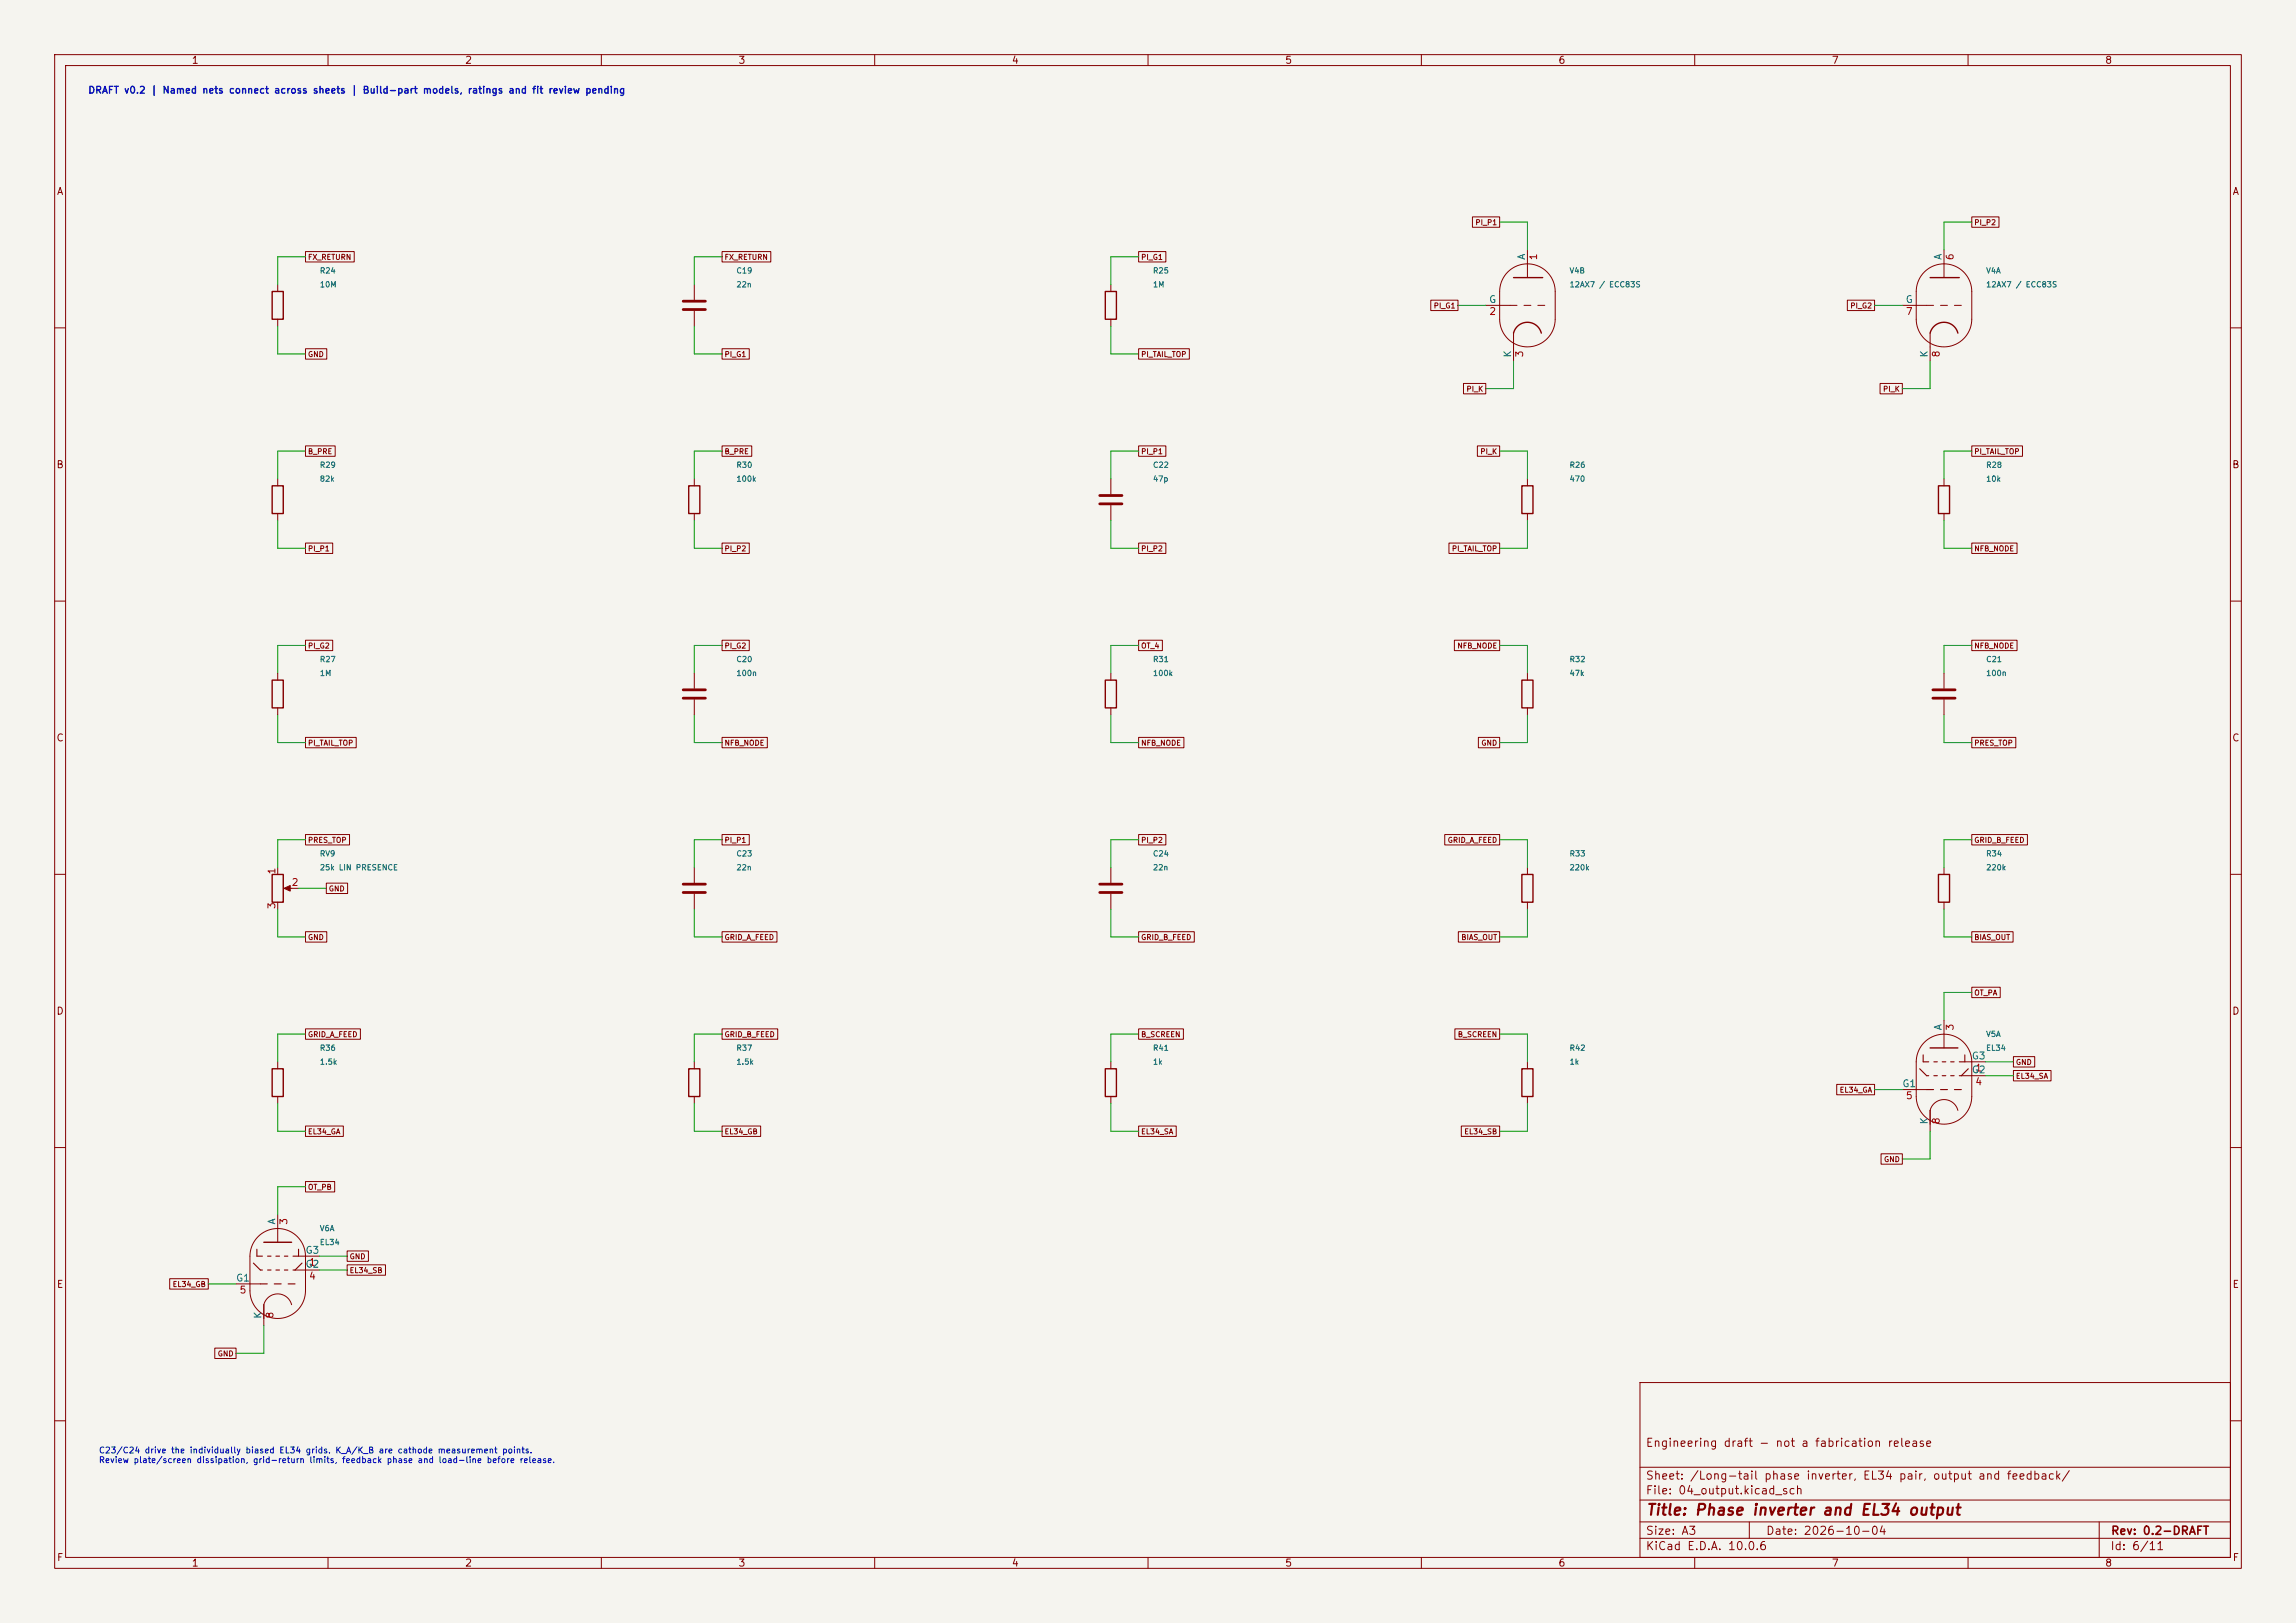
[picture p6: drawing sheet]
<svg xmlns="http://www.w3.org/2000/svg" width="420mm" height="297mm" viewBox="0 0 420 297" stroke-linecap="round" stroke-linejoin="round" font-family="sans-serif">
<defs><g id="words">
<text font-size="2" fill="#840000" x="301" y="277.8">Title: Phase inverter and EL34 output</text>
<g font-size="1.5" fill="#840000">
<text x="300.9" y="265.1">Engineering draft - not a fabrication release</text>
<text x="300.9" y="273.8">File: 04_output.kicad_sch</text>
<text x="300.9" y="271.1">Sheet: /Long-tail phase inverter, EL34 pair, output and feedback/</text>
<text x="300.9" y="281.2">Size: A3</text>
<text x="322.9" y="281.2">Date: 2026-10-04</text>
<text x="386" y="281.2">Rev: 0.2-DRAFT</text>
<text x="300.9" y="284">KiCad E.D.A. 10.0.6</text>
<text x="385.9" y="284">Id: 6/11</text>
</g>
<g font-size="1.3" fill="#840000">
<text x="35" y="12">1</text>
<text x="85" y="12">2</text>
<text x="135" y="12">3</text>
<text x="185" y="12">4</text>
<text x="235" y="12">5</text>
<text x="285" y="12">6</text>
<text x="335" y="12">7</text>
<text x="385" y="12">8</text>
<text x="10.3" y="36">A</text>
<text x="408.3" y="36">A</text>
<text x="10.2" y="86">B</text>
<text x="408.2" y="86">B</text>
<text x="10.2" y="136">C</text>
<text x="408.2" y="136">C</text>
<text x="10.2" y="186">D</text>
<text x="408.2" y="186">D</text>
<text x="10.3" y="236">E</text>
<text x="408.3" y="236">E</text>
<text x="10.3" y="286">F</text>
<text x="35" y="287">1</text>
<text x="85" y="287">2</text>
<text x="135" y="287">3</text>
<text x="185" y="287">4</text>
<text x="235" y="287">5</text>
<text x="285" y="287">6</text>
<text x="335" y="287">7</text>
<text x="385" y="287">8</text>
<text x="408.3" y="286">F</text>
</g>
<text font-size="1.3" fill="#0000c2" x="16" y="17.4">DRAFT v0.2 | Named nets connect across sheets | Build-part models, ratings and fit review pending</text>
<g font-size="1.3" fill="#006464">
<text x="279.3" y="47.7" transform="rotate(-90 279.3 47.7)">A</text>
<text x="355.5" y="47.7" transform="rotate(-90 355.5 47.7)">A</text>
<text x="272.3" y="55.7">G</text>
<text x="348.5" y="55.7">G</text>
<text x="276.7" y="65.5" transform="rotate(-90 276.7 65.5)">K</text>
<text x="352.9" y="65.5" transform="rotate(-90 352.9 65.5)">K</text>
<text x="355.5" y="188.6" transform="rotate(-90 355.5 188.6)">A</text>
<text x="360.6" y="194.2">G3</text>
<text x="360.6" y="196.7">G2</text>
<text x="347.9" y="199.3">G1</text>
<text x="352.9" y="205.9" transform="rotate(-90 352.9 205.9)">K</text>
<text x="50.7" y="224.2" transform="rotate(-90 50.7 224.2)">A</text>
<text x="55.8" y="229.7">G3</text>
<text x="55.8" y="232.3">G2</text>
<text x="43.1" y="234.8">G1</text>
<text x="48.1" y="241.4" transform="rotate(-90 48.1 241.4)">K</text>
</g>
<g font-size="1.3" fill="#a90000">
<text x="281.5" y="47.7" transform="rotate(-90 281.5 47.7)">1</text>
<text x="357.7" y="47.7" transform="rotate(-90 357.7 47.7)">6</text>
<text x="272.3" y="57.9">2</text>
<text x="348.5" y="57.9">7</text>
<text x="278.9" y="65.5" transform="rotate(-90 278.9 65.5)">3</text>
<text x="355.1" y="65.5" transform="rotate(-90 355.1 65.5)">8</text>
<text x="50.7" y="160.1" transform="rotate(-90 50.7 160.1)">1</text>
<text x="50.7" y="166.5" transform="rotate(-90 50.7 166.5)">3</text>
<text x="53.2" y="162.4">2</text>
<text x="357.7" y="188.7" transform="rotate(-90 357.7 188.7)">3</text>
<text x="361.2" y="196.4">1</text>
<text x="348.5" y="201.5">5</text>
<text x="361.2" y="198.9">4</text>
<text x="355.1" y="205.8" transform="rotate(-90 355.1 205.8)">8</text>
<text x="52.9" y="224.3" transform="rotate(-90 52.9 224.3)">3</text>
<text x="56.4" y="231.9">1</text>
<text x="43.7" y="237">5</text>
<text x="56.4" y="234.5">4</text>
<text x="50.3" y="241.4" transform="rotate(-90 50.3 241.4)">8</text>
</g>
<g font-size="1.1" fill="#0000c2">
<text x="18" y="266.2">C23/C24 drive the individually biased EL34 grids. K_A/K_B are cathode measurement points.</text>
<text x="18" y="268">Review plate/screen dissipation, grid-return limits, feedback phase and load-line before release.</text>
</g>
<g font-size="1" fill="#840000">
<text x="269.8" y="41.4">PI_P1</text>
<text x="361" y="41.4">PI_P2</text>
<text x="56.2" y="47.8">FX_RETURN</text>
<text x="132.4" y="47.8">FX_RETURN</text>
<text x="208.6" y="47.8">PI_G1</text>
<text x="262.2" y="56.7">PI_G1</text>
<text x="338.4" y="56.7">PI_G2</text>
<text x="56.2" y="65.6">GND</text>
<text x="132.4" y="65.6">PI_G1</text>
<text x="208.6" y="65.6">PI_TAIL_TOP</text>
<text x="268.2" y="71.9">PI_K</text>
<text x="344.4" y="71.9">PI_K</text>
<text x="56.2" y="83.3">B_PRE</text>
<text x="132.4" y="83.3">B_PRE</text>
<text x="208.6" y="83.3">PI_P1</text>
<text x="270.7" y="83.3">PI_K</text>
<text x="361" y="83.3">PI_TAIL_TOP</text>
<text x="56.2" y="101.1">PI_P1</text>
<text x="132.4" y="101.1">PI_P2</text>
<text x="208.6" y="101.1">PI_P2</text>
<text x="265.5" y="101.1">PI_TAIL_TOP</text>
<text x="361" y="101.1">NFB_NODE</text>
<text x="56.2" y="118.9">PI_G2</text>
<text x="132.4" y="118.9">PI_G2</text>
<text x="208.6" y="118.9">OT_4</text>
<text x="266.5" y="118.9">NFB_NODE</text>
<text x="361" y="118.9">NFB_NODE</text>
<text x="56.2" y="136.7">PI_TAIL_TOP</text>
<text x="132.4" y="136.7">NFB_NODE</text>
<text x="208.6" y="136.7">NFB_NODE</text>
<text x="270.9" y="136.7">GND</text>
<text x="361" y="136.7">PRES_TOP</text>
<text x="56.2" y="154.5">PRES_TOP</text>
<text x="132.4" y="154.5">PI_P1</text>
<text x="208.6" y="154.5">PI_P2</text>
<text x="264.7" y="154.5">GRID_A_FEED</text>
<text x="361" y="154.5">GRID_B_FEED</text>
<text x="60.1" y="163.3">GND</text>
<text x="56.2" y="172.2">GND</text>
<text x="132.4" y="172.2">GRID_A_FEED</text>
<text x="208.6" y="172.2">GRID_B_FEED</text>
<text x="267.2" y="172.2">BIAS_OUT</text>
<text x="361" y="172.2">BIAS_OUT</text>
<text x="361" y="182.4">OT_PA</text>
<text x="56.2" y="190">GRID_A_FEED</text>
<text x="132.4" y="190">GRID_B_FEED</text>
<text x="208.6" y="190">B_SCREEN</text>
<text x="266.6" y="190">B_SCREEN</text>
<text x="368.7" y="197.6">EL34_SA</text>
<text x="368.7" y="195.1">GND</text>
<text x="336.4" y="200.2">EL34_GA</text>
<text x="56.2" y="207.8">EL34_GA</text>
<text x="132.4" y="207.8">EL34_GB</text>
<text x="208.6" y="207.8">EL34_SA</text>
<text x="267.8" y="207.8">EL34_SB</text>
<text x="344.5" y="212.9">GND</text>
<text x="56.2" y="218">OT_PB</text>
<text x="63.9" y="233.2">EL34_SB</text>
<text x="63.9" y="230.7">GND</text>
<text x="31.5" y="235.7">EL34_GB</text>
<text x="39.7" y="248.4">GND</text>
</g>
<g font-size="1" fill="#006464">
<text x="58.4" y="50.3">R24</text>
<text x="58.4" y="52.8">10M</text>
<text x="134.6" y="50.3">C19</text>
<text x="134.6" y="52.8">22n</text>
<text x="210.8" y="50.3">R25</text>
<text x="210.8" y="52.8">1M</text>
<text x="287" y="50.3">V4B</text>
<text x="287" y="52.8">12AX7 / ECC83S</text>
<text x="363.2" y="50.3">V4A</text>
<text x="363.2" y="52.8">12AX7 / ECC83S</text>
<text x="58.4" y="85.8">R29</text>
<text x="58.4" y="88.4">82k</text>
<text x="134.6" y="85.8">R30</text>
<text x="134.6" y="88.4">100k</text>
<text x="210.8" y="85.8">C22</text>
<text x="210.8" y="88.4">47p</text>
<text x="287" y="85.8">R26</text>
<text x="287" y="88.4">470</text>
<text x="363.2" y="85.8">R28</text>
<text x="363.2" y="88.4">10k</text>
<text x="58.4" y="121.4">R27</text>
<text x="58.4" y="123.9">1M</text>
<text x="134.6" y="121.4">C20</text>
<text x="134.6" y="123.9">100n</text>
<text x="210.8" y="121.4">R31</text>
<text x="210.8" y="123.9">100k</text>
<text x="287" y="121.4">R32</text>
<text x="287" y="123.9">47k</text>
<text x="363.2" y="121.4">C21</text>
<text x="363.2" y="123.9">100n</text>
<text x="58.4" y="157">RV9</text>
<text x="58.4" y="159.5">25k LIN PRESENCE</text>
<text x="134.6" y="157">C23</text>
<text x="134.6" y="159.5">22n</text>
<text x="210.8" y="157">C24</text>
<text x="210.8" y="159.5">22n</text>
<text x="287" y="157">R33</text>
<text x="287" y="159.5">220k</text>
<text x="363.2" y="157">R34</text>
<text x="363.2" y="159.5">220k</text>
<text x="363.2" y="190">V5A</text>
<text x="58.4" y="192.5">R36</text>
<text x="58.4" y="195.1">1.5k</text>
<text x="134.6" y="192.5">R37</text>
<text x="134.6" y="195.1">1.5k</text>
<text x="210.8" y="192.5">R41</text>
<text x="210.8" y="195.1">1k</text>
<text x="287" y="192.5">R42</text>
<text x="287" y="195.1">1k</text>
<text x="363.2" y="192.5">EL34</text>
<text x="58.4" y="225.5">V6A</text>
<text x="58.4" y="228.1">EL34</text>
</g>
</g></defs>
<path d="M0 0h420v297h-420z" fill="#f5f4ef" stroke="#f5f4ef" stroke-width=".18"/>
<g fill="none" stroke="#840000" stroke-width=".18">
<path d="M10 10h400v277h-400zM12 12h396v273h-396zM60 10v2M110 10v2M160 10v2M210 10v2M260 10v2M310 10v2M360 10v2M269.3 39.7h5v1.9h-5zM360.7 39.7h5v1.9h-5zM50.8 52.1v1.2"/>
<path d="M50.8 58.4v1.3M55.9 46h8.9v1.9h-8.9zM127 52.1v2.8M127 56.9v2.8M132.1 46h8.9v1.9h-8.9zM203.2 52.1v1.2M203.2 58.4v1.3M208.3 46h5v1.9h-5zM261.7 54.9h5v1.9h-5zM271.8 55.9h5.7M275.8 49.8a5.1 5.1 0 0 1 5.5-1.1 5.1 5.1 0 0 1 3.2 4.6v5.1a5.1 5.1 0 0 1-5.1 5.1 5.1 5.1 0 0 1-5.1-5.1v-5.1a5.1 5.1 0 0 1 1.5-3.5zM278.8 55.9h1.2"/>
<path d="M279.4 45.7v5.1M281.3 55.9h1.3M337.9 54.9h5v1.9h-5zM348 55.9h5.7M352 49.8a5.1 5.1 0 0 1 5.5-1.1 5.1 5.1 0 0 1 3.2 4.6v5.1a5.1 5.1 0 0 1-5.1 5.1 5.1 5.1 0 0 1-5.1-5.1v-5.1a5.1 5.1 0 0 1 1.5-3.5zM355 55.9h1.2M355.6 45.7v5.1M357.5 55.9h1.3M10 60h2M55.9 63.8h3.9v1.9h-3.9zM132.1 63.8h5v1.9h-5zM208.3 63.8h9.3v1.9h-9.3z"/>
<path d="M267.7 70.2h4.1v1.9h-4.1zM276.9 61v5M343.9 70.2h4.1v1.9h-4.1zM353.1 61v5M408 60h2M50.8 87.6v1.3M50.8 94v1.3M55.9 99.4h5v1.9h-5zM55.9 81.6h5.4v1.9h-5.4zM127 87.6v1.3M127 94v1.3M132.1 81.6h5.4v1.9h-5.4z"/>
<path d="M132.1 99.4h5v1.9h-5zM203.2 87.6v2.8M203.2 92.5v2.8M208.3 99.4h5v1.9h-5zM208.3 81.6h5v1.9h-5zM265 99.4h9.3v1.9h-9.3zM270.2 81.6h4.1v1.9h-4.1zM279.4 87.6v1.3M279.4 94v1.3M355.6 87.6v1.3M355.6 94v1.3M360.7 81.6h9.3v1.9h-9.3z"/>
<path d="M360.7 99.4h8.3v1.9h-8.3zM10 110h2M55.9 117.2h5v1.9h-5zM132.1 117.2h5v1.9h-5zM208.3 117.2h4.3v1.9h-4.3zM266 117.2h8.3v1.9h-8.3zM360.7 117.2h8.3v1.9h-8.3zM408 110h2M50.8 123.2v1.3M50.8 129.5v1.3M55.9 134.9h9.3v1.9h-9.3zM127 123.2v2.8"/>
<path d="M127 128v2.8M132.1 134.9h8.3v1.9h-8.3zM203.2 123.2v1.3M203.2 129.5v1.3M208.3 134.9h8.3v1.9h-8.3zM270.4 134.9h3.9v1.9h-3.9zM279.4 123.2v1.3M279.4 129.5v1.3M355.6 123.2v2.8M355.6 128v2.8M360.7 134.9h8v1.9h-8zM10 160h2"/>
<path d="M50.8 158.8v1.2M55.9 152.7h8v1.9h-8zM127 158.8v2.7M132.1 152.7h5v1.9h-5zM203.2 158.8v2.7M208.3 152.7h5v1.9h-5zM264.3 152.7h10v1.9h-10zM279.4 158.8v1.2M355.6 158.8v1.2M360.7 152.7h10.2v1.9h-10.2zM408 160h2M50.8 165.1v1.3"/>
<path d="M52.3 162.6h2.3M55.9 170.5h3.9v1.9h-3.9zM59.7 161.6h3.9v1.9h-3.9zM127 163.6v2.8M132.1 170.5h10v1.9h-10zM203.2 163.6v2.8M208.3 170.5h10.2v1.9h-10.2zM266.8 170.5h7.5v1.9h-7.5zM279.4 165.1v1.3M355.6 165.1v1.3M360.7 170.5h7.5v1.9h-7.5zM50.8 194.3v1.3"/>
<path d="M55.9 188.3h10v1.9h-10zM127 194.3v1.3M132.1 188.3h10.2v1.9h-10.2zM203.2 194.3v1.3M208.3 188.3h8.2v1.9h-8.2zM266.1 188.3h8.2v1.9h-8.2zM279.4 194.3v1.3M336 198.4h6.9v1.9h-6.9zM348 199.4h4.4M352 190.8a5.1 5.1 0 0 1 5.5-1.2 5.1 5.1 0 0 1 3.2 4.7v6.4a5.1 5.1 0 0 1-5.1 5 5.1 5.1 0 0 1-5.1-5v-6.4a5.1 5.1 0 0 1 1.5-3.5zM355.6 186.7v5.1M358.8 196.9h4.4"/>
<path d="M359.5 194.3h3.7M360.7 180.7h5.2v1.9h-5.2zM368.3 195.9h6.9v1.9h-6.9zM368.3 193.4h3.9v1.9h-3.9zM10 210h2M50.8 200.7v1.2M55.9 216.2h5.3v1.9h-5.3zM55.9 206.1h6.9v1.9h-6.9zM127 200.7v1.2M132.1 206.1h7v1.9h-7zM203.2 200.7v1.2M208.3 206.1h6.9v1.9h-6.9z"/>
<path d="M267.3 206.1h7v1.9h-7zM279.4 200.7v1.2M344.1 211.1h3.9v1.9h-3.9zM358.1 203.2a2.62 2.62 0 0 0-2.5-2 2.62 2.62 0 0 0-2.5 2v3.8M408 210h2M31 234h7.1v1.9h-7.1zM43.2 234.9h4.4M47.2 226.3a5.1 5.1 0 0 1 5.5-1.1 5.1 5.1 0 0 1 3.2 4.7v6.3a5.1 5.1 0 0 1-5.1 5.1 5.1 5.1 0 0 1-5.1-5.1v-6.3a5.1 5.1 0 0 1 1.5-3.6zM50.8 222.2v5.1M53.3 238.8a2.62 2.62 0 0 0-2.5-2 2.62 2.62 0 0 0-2.5 2v3.8M54 232.4h4.4M54.7 229.9h3.7"/>
<path d="M63.5 231.5h7v1.9h-7zM63.5 228.9h3.9v1.9h-3.9zM39.3 246.7h3.9v1.9h-3.9zM300 253h108v32h-108zM10 260h2M300 278.5h108M300 274.5h108M300 268.5h108M320 278.5v3M384 278.5v6.5M408 260h2M60 285v2"/>
<path d="M110 285v2M160 285v2M210 285v2M260 285v2M300 281.5h108M310 285v2M360 285v2"/>
</g>
<path d="M125 55.1h4M125 56.6h4M201.2 90.7h4M201.2 92.2h4M125 126.2h4M125 127.8h4M353.6 126.2h4M353.6 127.8h4M125 161.8h4M125 163.3h4M201.2 161.8h4M201.2 163.3h4" fill="none" stroke="#840000" stroke-width=".51"/>
<g fill="none" stroke="#840000" stroke-width=".2">
<path d="M351.2 195.6l1.2 1.3h.4M351.8 193v1.3h1M352.4 199.4h1.3M353.7 194.3h.7M353.7 196.9h.7M355 199.4h1.2M355.3 194.3h.6M355.3 196.9h.6M356.8 194.3h.7M356.8 196.9h.7M357.5 199.4h1.3M359.4 193v1.3h-1"/>
<path d="M360 195.6l-1.2 1.3h-.4M46.4 231.1l1.2 1.3h.4M47 228.6v1.3h1M47.6 234.9h1.3M48.9 229.9h.7M48.9 232.4h.7M50.2 234.9h1.2M50.5 229.9h.6M50.5 232.4h.6M52 229.9h.7M52 232.4h.7M52.7 234.9h1.3"/>
<path d="M54.6 228.6v1.3h-1M55.2 231.1l-1.2 1.3h-.4"/>
</g>
<g fill="none" stroke="#840000" stroke-width=".25">
<path d="M49.8 53.3h2v5.1h-2zM202.2 53.3h2v5.1h-2zM276.9 50.8h5.3M353.1 50.8h5.3M276.9 61a2.62 2.62 0 0 1 2.5-2 2.62 2.62 0 0 1 2.5 2M353.1 61a2.62 2.62 0 0 1 2.5-2 2.62 2.62 0 0 1 2.5 2M49.8 88.9h2v5.1h-2zM126 88.9h2v5.1h-2zM278.4 88.9h2v5.1h-2zM354.6 88.9h2v5.1h-2zM49.8 124.5h2v5h-2zM202.2 124.5h2v5h-2z"/>
<path d="M278.4 124.5h2v5h-2zM49.8 160h2v5.1h-2zM278.4 160h2v5.1h-2zM354.6 160h2v5.1h-2zM49.8 195.6h2v5.1h-2zM126 195.6h2v5.1h-2zM202.2 195.6h2v5.1h-2zM278.4 195.6h2v5.1h-2zM353.1 191.8h5M48.3 227.3h5"/>
</g>
<path d="M51.9 162.6l1.2-.5v1z" fill="#840000" stroke="#840000" stroke-width=".18"/>
<g fill="none" stroke="#009600" stroke-width=".18">
<path d="M50.8 59.7v5.1h5.1M55.9 47h-5.1v5.1M127 59.7v5.1h5.1M132.1 47h-5.1v5.1M203.2 59.7v5.1h5.1M208.3 47h-5.1v5.1M266.7 55.9h5.1M274.3 40.6h5.1v5.1M342.9 55.9h5.1M360.7 40.6h-5.1v5.1M276.9 66v5.1h-5.1M353.1 66v5.1h-5.1"/>
<path d="M50.8 95.3v5h5.1M55.9 82.6h-5.1v5M127 95.3v5h5.1M132.1 82.6h-5.1v5M203.2 95.3v5h5.1M208.3 82.6h-5.1v5M274.3 82.6h5.1v5M279.4 95.3v5h-5.1M355.6 95.3v5h5.1M360.7 82.6h-5.1v5M55.9 118.1h-5.1v5.1M132.1 118.1h-5.1v5.1"/>
<path d="M208.3 118.1h-5.1v5.1M274.3 118.1h5.1v5.1M360.7 118.1h-5.1v5.1M50.8 130.8v5.1h5.1M127 130.8v5.1h5.1M203.2 130.8v5.1h5.1M279.4 130.8v5.1h-5.1M355.6 130.8v5.1h5.1M55.9 153.7h-5.1v5.1M132.1 153.7h-5.1v5.1M208.3 153.7h-5.1v5.1M274.3 153.7h5.1v5.1"/>
<path d="M360.7 153.7h-5.1v5.1M50.8 166.4v5.1h5.1M54.6 162.6h5.1M127 166.4v5.1h5.1M203.2 166.4v5.1h5.1M279.4 166.4v5.1h-5.1M355.6 166.4v5.1h5.1M55.9 189.2h-5.1v5.1M132.1 189.2h-5.1v5.1M208.3 189.2h-5.1v5.1M274.3 189.2h5.1v5.1M342.9 199.4h5.1"/>
<path d="M360.7 181.6h-5.1v5.1M363.2 194.3h5.1M363.2 196.9h5.1M50.8 201.9v5.1h5.1M55.9 217.2h-5.1v5M127 201.9v5.1h5.1M203.2 201.9v5.1h5.1M279.4 201.9v5.1h-5.1M353.1 207v5.1h-5.1M38.1 234.9h5.1M58.4 229.9h5.1M58.4 232.4h5.1"/>
<path d="M48.3 242.6v5h-5.1"/>
</g>
<use href="#words"/>
</svg>
